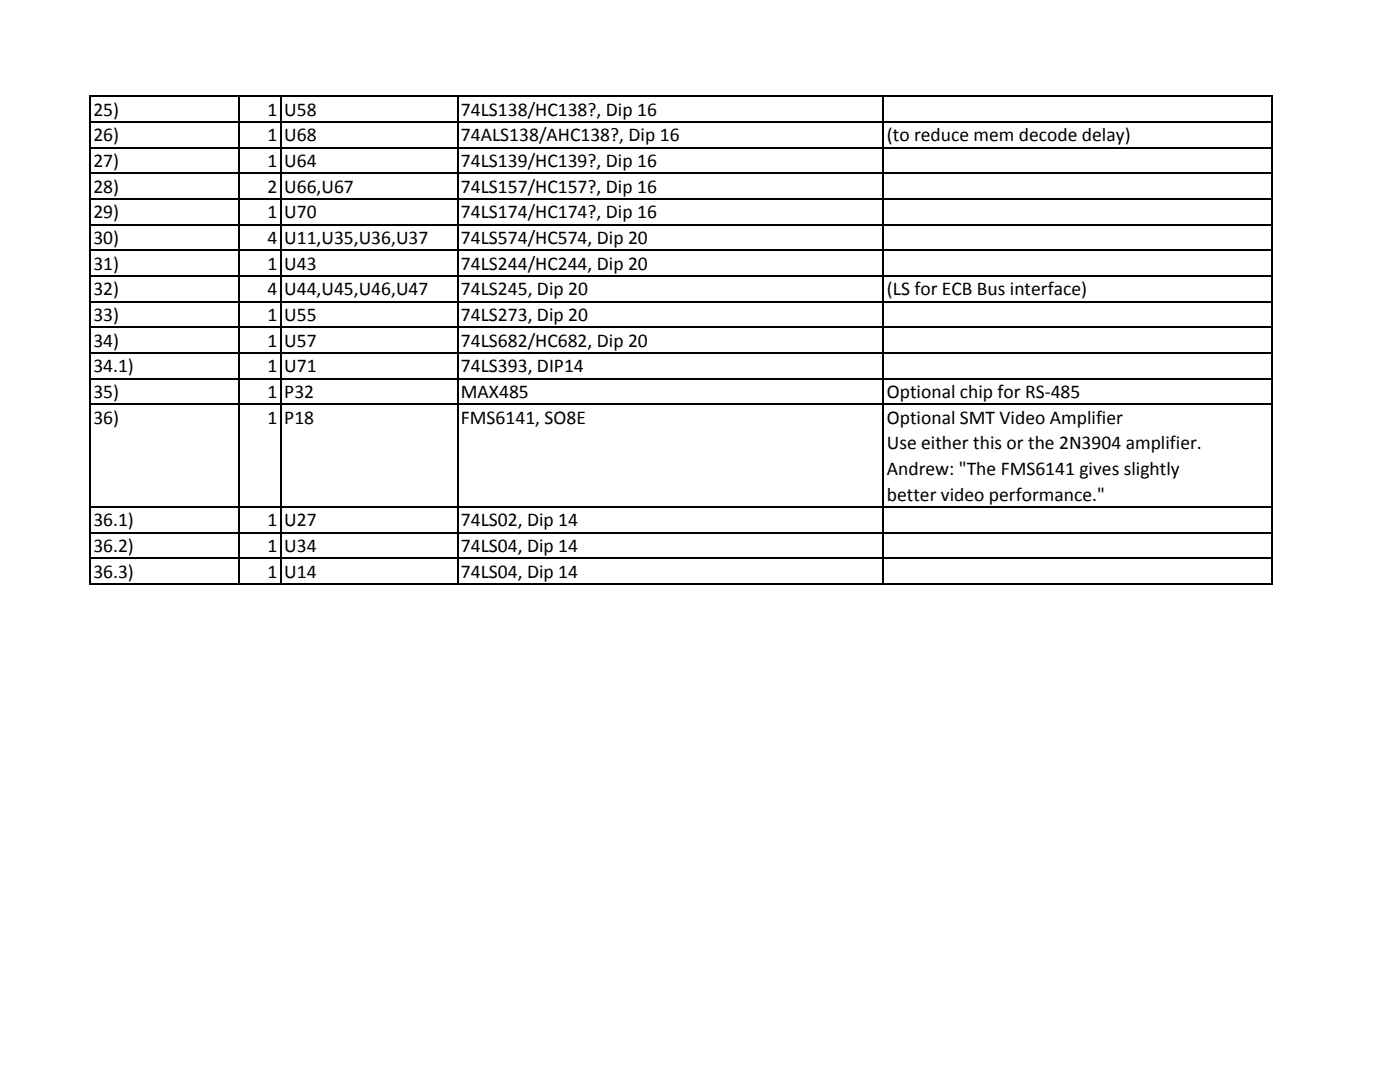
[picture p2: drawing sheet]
<svg xmlns="http://www.w3.org/2000/svg" width="279mm" height="216mm" viewBox="0 0 279 216" stroke-linecap="round" stroke-linejoin="round" font-family="sans-serif">
<defs><g id="words">
<g font-size="3.9">
<text x="18.6" y="23.1">25)</text>
<text x="53.4" y="23.1">1</text>
<text x="56.7" y="23.1">U58</text>
<text x="92" y="23.1">74LS138/HC138?, Dip 16</text>
<text x="18.6" y="28.2">26)</text>
<text x="53.4" y="28.2">1</text>
<text x="56.7" y="28.2">U68</text>
<text x="92" y="28.2">74ALS138/AHC138?, Dip 16</text>
<text x="177" y="28.2">(to reduce mem decode delay)</text>
<text x="18.6" y="33.3">27)</text>
<text x="53.4" y="33.3">1</text>
<text x="56.7" y="33.3">U64</text>
<text x="92" y="33.3">74LS139/HC139?, Dip 16</text>
<text x="18.6" y="38.4">28)</text>
<text x="53.4" y="38.4">2</text>
<text x="56.7" y="38.4">U66,U67</text>
<text x="92" y="38.4">74LS157/HC157?, Dip 16</text>
<text x="18.6" y="43.6">29)</text>
<text x="53.4" y="43.6">1</text>
<text x="56.7" y="43.6">U70</text>
<text x="92" y="43.6">74LS174/HC174?, Dip 16</text>
<text x="18.6" y="48.7">30)</text>
<text x="18.6" y="53.8">31)</text>
<text x="53.4" y="48.7">4</text>
<text x="53.4" y="53.8">1</text>
<text x="56.7" y="48.7">U11,U35,U36,U37</text>
<text x="56.7" y="53.8">U43</text>
<text x="92" y="48.7">74LS574/HC574, Dip 20</text>
<text x="92" y="53.8">74LS244/HC244, Dip 20</text>
<text x="18.6" y="58.9">32)</text>
<text x="53.4" y="58.9">4</text>
<text x="56.7" y="58.9">U44,U45,U46,U47</text>
<text x="92" y="58.9">74LS245, Dip 20</text>
<text x="177" y="58.9">(LS for ECB Bus interface)</text>
<text x="18.6" y="64.1">33)</text>
<text x="53.4" y="64.1">1</text>
<text x="56.7" y="64.1">U55</text>
<text x="92" y="64.1">74LS273, Dip 20</text>
<text x="18.6" y="69.2">34)</text>
<text x="53.4" y="69.2">1</text>
<text x="56.7" y="69.2">U57</text>
<text x="92" y="69.2">74LS682/HC682, Dip 20</text>
<text x="18.6" y="74.3">34.1)</text>
<text x="53.4" y="74.3">1</text>
<text x="56.7" y="74.3">U71</text>
<text x="92" y="74.3">74LS393, DIP14</text>
<text x="18.6" y="79.4">35)</text>
<text x="53.4" y="79.4">1</text>
<text x="56.7" y="79.4">P32</text>
<text x="92" y="79.4">MAX485</text>
<text x="177" y="79.4">Optional chip for RS-485</text>
<text x="18.6" y="84.5">36)</text>
<text x="53.4" y="84.5">1</text>
<text x="56.7" y="84.5">P18</text>
<text x="92" y="84.5">FMS6141, SO8E</text>
<text x="177" y="84.5">Optional SMT Video Amplifier</text>
<text x="177" y="89.7">Use either this or the 2N3904 amplifier.</text>
<text x="177" y="94.8">Andrew: &quot;The FMS6141 gives slightly</text>
<text x="177" y="99.9">better video performance.&quot;</text>
<text x="18.6" y="105">36.1)</text>
<text x="53.4" y="105">1</text>
<text x="56.7" y="105">U27</text>
<text x="92" y="105">74LS02, Dip 14</text>
<text x="18.6" y="110.2">36.2)</text>
<text x="53.4" y="110.2">1</text>
<text x="56.7" y="110.2">U34</text>
<text x="92" y="110.2">74LS04, Dip 14</text>
<text x="18.6" y="115.3">36.3)</text>
<text x="53.4" y="115.3">1</text>
<text x="56.7" y="115.3">U14</text>
<text x="92" y="115.3">74LS04, Dip 14</text>
</g>
</g></defs>
<g fill="none" stroke="#000" stroke-width=".34">
<path d="M17.9 19v97.7M18.1 19.2h236M47.8 19.4v97.3M56 19.4v97.3M91.3 19.4v97.3M176.3 19.4v97.3M253.9 19.4v97.3M18.1 24.3h236M18.1 29.5h236M18.1 34.6h236M18.1 39.7h236M18.1 44.8h236"/>
<path d="M18.1 50h236M18.1 55.1h236M18.1 60.2h236M18.1 65.3h236M18.1 70.4h236M18.1 75.6h236M18.1 80.7h236M18.1 101.2h236M18.1 106.3h236M18.1 111.4h236M18.1 116.5h236"/>
</g>
<use href="#words"/>
</svg>
